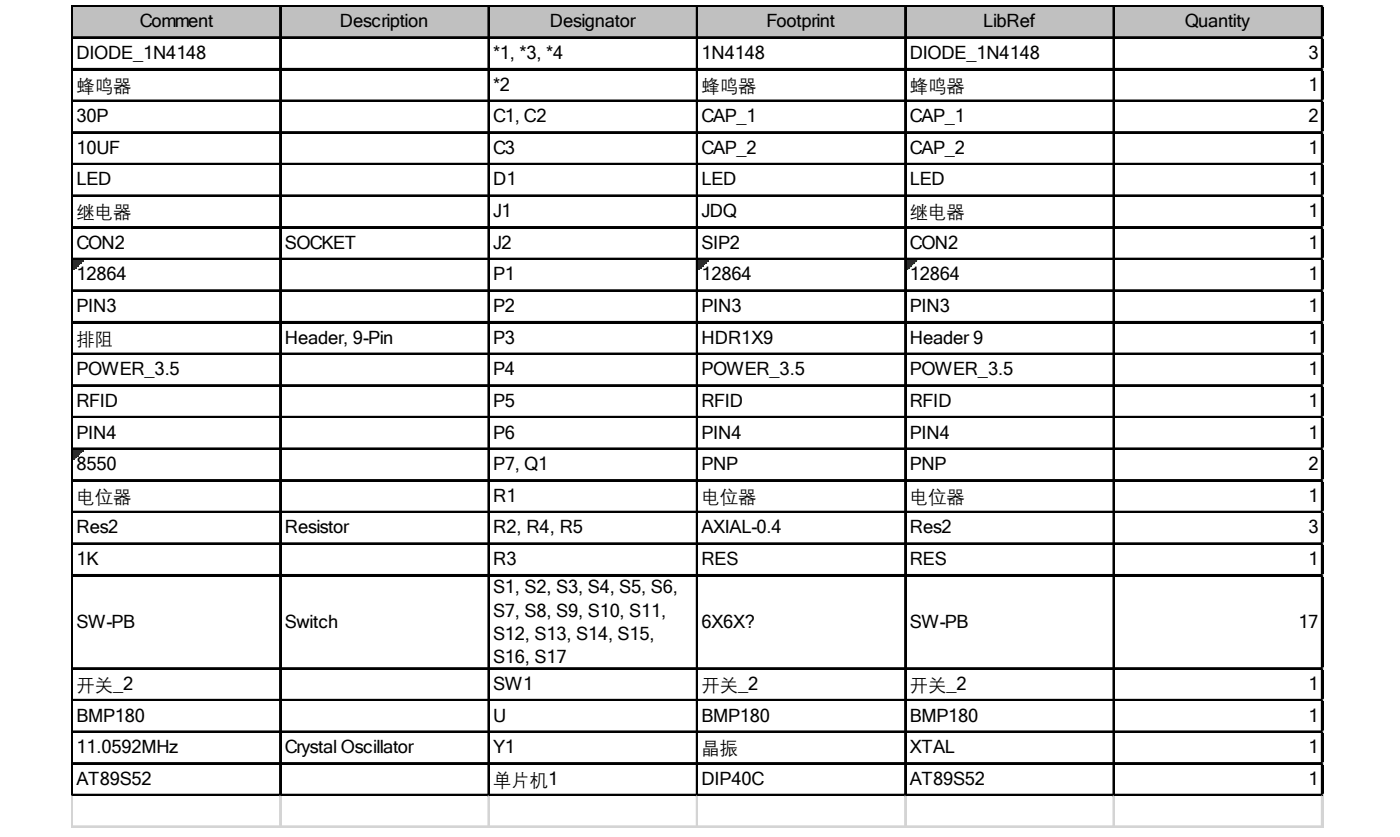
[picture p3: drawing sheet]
<svg xmlns="http://www.w3.org/2000/svg" width="127mm" height="76mm" viewBox="0 0 127 76" stroke-linecap="round" stroke-linejoin="round" font-family="sans-serif">
<defs><g id="words">
<g font-size="1.7">
<text x="6.9" y="5.3">DIODE_1N4148</text>
<text x="12.7" y="2.5">Comment</text>
<text x="30.8" y="2.5">Description</text>
<text x="44.7" y="5.3">*1, *3, *4</text>
<text x="49.9" y="2.5">Designator</text>
<text x="63.6" y="5.3">1N4148</text>
<text x="69.5" y="2.5">Footprint</text>
<text x="82.5" y="5.3">DIODE_1N4148</text>
<text x="89.2" y="2.5">LibRef</text>
<text x="107.5" y="2.5">Quantity</text>
<text x="118.7" y="5.3">3</text>
<text x="6.9" y="8.3">蜂鸣器</text>
<text x="6.9" y="11.1">30P</text>
<text x="44.7" y="8.2">*2</text>
<text x="44.7" y="11.1">C1, C2</text>
<text x="63.6" y="8.3">蜂鸣器</text>
<text x="63.6" y="11.1">CAP_1</text>
<text x="82.5" y="8.3">蜂鸣器</text>
<text x="82.5" y="11.1">CAP_1</text>
<text x="118.7" y="8.2">1</text>
<text x="118.7" y="11.1">2</text>
<text x="6.9" y="13.9">10UF</text>
<text x="6.9" y="16.8">LED</text>
<text x="44.7" y="13.9">C3</text>
<text x="44.7" y="16.8">D1</text>
<text x="63.6" y="13.9">CAP_2</text>
<text x="63.6" y="16.8">LED</text>
<text x="82.5" y="13.9">CAP_2</text>
<text x="82.5" y="16.8">LED</text>
<text x="118.7" y="13.9">1</text>
<text x="118.7" y="16.8">1</text>
<text x="6.9" y="19.8">继电器</text>
<text x="6.9" y="22.5">CON2</text>
<text x="25.8" y="22.5">SOCKET</text>
<text x="44.7" y="19.7">J1</text>
<text x="44.7" y="22.5">J2</text>
<text x="63.6" y="19.7">JDQ</text>
<text x="63.6" y="22.5">SIP2</text>
<text x="82.5" y="19.8">继电器</text>
<text x="82.5" y="22.5">CON2</text>
<text x="118.7" y="19.7">1</text>
<text x="118.7" y="22.5">1</text>
<text x="6.9" y="25.4">12864</text>
<text x="6.9" y="28.3">PIN3</text>
<text x="44.7" y="25.4">P1</text>
<text x="44.7" y="28.3">P2</text>
<text x="63.6" y="25.4">12864</text>
<text x="63.6" y="28.3">PIN3</text>
<text x="82.5" y="25.4">12864</text>
<text x="82.5" y="28.3">PIN3</text>
<text x="118.7" y="25.4">1</text>
<text x="118.7" y="28.3">1</text>
<text x="6.9" y="31.3">排阻</text>
<text x="6.9" y="34">POWER_3.5</text>
<text x="25.8" y="31.1">Header, 9-Pin</text>
<text x="44.7" y="31.1">P3</text>
<text x="44.7" y="34">P4</text>
<text x="63.6" y="31.1">HDR1X9</text>
<text x="63.6" y="34">POWER_3.5</text>
<text x="82.5" y="31.1">Header 9</text>
<text x="82.5" y="34">POWER_3.5</text>
<text x="118.7" y="31.1">1</text>
<text x="118.7" y="34">1</text>
<text x="6.9" y="36.9">RFID</text>
<text x="6.9" y="39.7">PIN4</text>
<text x="44.7" y="36.9">P5</text>
<text x="44.7" y="39.7">P6</text>
<text x="63.6" y="36.9">RFID</text>
<text x="63.6" y="39.7">PIN4</text>
<text x="82.5" y="36.9">RFID</text>
<text x="82.5" y="39.7">PIN4</text>
<text x="118.7" y="36.9">1</text>
<text x="118.7" y="39.7">1</text>
<text x="6.9" y="42.6">8550</text>
<text x="6.9" y="45.6">电位器</text>
<text x="44.7" y="42.6">P7, Q1</text>
<text x="44.7" y="45.5">R1</text>
<text x="63.6" y="42.6">PNP</text>
<text x="63.6" y="45.6">电位器</text>
<text x="82.5" y="42.6">PNP</text>
<text x="82.5" y="45.6">电位器</text>
<text x="118.7" y="42.6">2</text>
<text x="118.7" y="45.5">1</text>
<text x="6.9" y="48.3">Res2</text>
<text x="6.9" y="51.2">1K</text>
<text x="25.8" y="48.3">Resistor</text>
<text x="44.7" y="48.3">R2, R4, R5</text>
<text x="44.7" y="51.2">R3</text>
<text x="44.7" y="53.8">S1, S2, S3, S4, S5, S6,</text>
<text x="63.6" y="48.3">AXIAL-0.4</text>
<text x="63.6" y="51.2">RES</text>
<text x="82.5" y="48.3">Res2</text>
<text x="82.5" y="51.2">RES</text>
<text x="118.7" y="48.3">3</text>
<text x="118.7" y="51.2">1</text>
<text x="6.9" y="56.9">SW-PB</text>
<text x="25.8" y="56.9">Switch</text>
<text x="44.7" y="55.9">S7, S8, S9, S10, S11,</text>
<text x="44.7" y="58">S12, S13, S14, S15,</text>
<text x="63.6" y="56.9">6X6X?</text>
<text x="82.5" y="56.9">SW-PB</text>
<text x="117.8" y="56.9">17</text>
<text x="6.9" y="62.6">开关_2</text>
<text x="6.9" y="65.4">BMP180</text>
<text x="44.7" y="60.1">S16, S17</text>
<text x="44.7" y="62.5">SW1</text>
<text x="44.7" y="65.4">U</text>
<text x="63.6" y="62.6">开关_2</text>
<text x="63.6" y="65.4">BMP180</text>
<text x="82.5" y="62.6">开关_2</text>
<text x="82.5" y="65.4">BMP180</text>
<text x="118.7" y="62.5">1</text>
<text x="118.7" y="65.4">1</text>
<text x="6.9" y="68.3">11.0592MHz</text>
<text x="6.9" y="71.1">AT89S52</text>
<text x="25.8" y="68.3">Crystal Oscillator</text>
<text x="44.7" y="68.3">Y1</text>
<text x="44.7" y="71.2">单片机1</text>
<text x="63.6" y="68.4">晶振</text>
<text x="63.6" y="71.1">DIP40C</text>
<text x="82.5" y="68.3">XTAL</text>
<text x="82.5" y="71.1">AT89S52</text>
<text x="118.7" y="68.3">1</text>
<text x="118.7" y="71.1">1</text>
</g>
</g></defs>
<path d="M6.6 .6h113.4v2.9h-113.4z" fill="#c0c0c0"/>
<path d="M6.6 23.6h1" fill="none" stroke="#008000" stroke-width=".15"/>
<path d="M6.6 23.6h1v.1h-1z" fill="#008000"/>
<path d="M6.6 23.7h.8" fill="none" stroke="#008000" stroke-width=".15"/>
<path d="M6.6 23.7h.8v.2h-.8z" fill="#008000"/>
<path d="M6.6 23.9h.6" fill="none" stroke="#008000" stroke-width=".15"/>
<path d="M6.6 23.9h.6v.1h-.6z" fill="#008000"/>
<path d="M6.6 24h.5" fill="none" stroke="#008000" stroke-width=".15"/>
<path d="M6.6 24h.5v.2h-.5z" fill="#008000"/>
<path d="M6.6 24.2h.3" fill="none" stroke="#008000" stroke-width=".15"/>
<path d="M6.6 24.2h.3v.1h-.3z" fill="#008000"/>
<path d="M6.6 24.3h.2" fill="none" stroke="#008000" stroke-width=".15"/>
<path d="M6.6 24.3h.2v.2h-.2z" fill="#008000"/>
<path d="M63.3 23.6h1" fill="none" stroke="#008000" stroke-width=".15"/>
<path d="M63.3 23.6h1v.1h-1z" fill="#008000"/>
<path d="M63.3 23.7h.8" fill="none" stroke="#008000" stroke-width=".15"/>
<path d="M63.3 23.7h.8v.2h-.8z" fill="#008000"/>
<path d="M63.3 23.9h.6" fill="none" stroke="#008000" stroke-width=".15"/>
<path d="M63.3 23.9h.6v.1h-.6z" fill="#008000"/>
<path d="M63.3 24h.5" fill="none" stroke="#008000" stroke-width=".15"/>
<path d="M63.3 24h.5v.2h-.5z" fill="#008000"/>
<path d="M63.3 24.2h.3" fill="none" stroke="#008000" stroke-width=".15"/>
<path d="M63.3 24.2h.3v.1h-.3z" fill="#008000"/>
<path d="M63.3 24.3h.2" fill="none" stroke="#008000" stroke-width=".15"/>
<path d="M63.3 24.3h.2v.2h-.2z" fill="#008000"/>
<path d="M82.2 23.6h1" fill="none" stroke="#008000" stroke-width=".15"/>
<path d="M82.2 23.6h1v.1h-1z" fill="#008000"/>
<path d="M82.2 23.7h.8" fill="none" stroke="#008000" stroke-width=".15"/>
<path d="M82.2 23.7h.8v.2h-.8z" fill="#008000"/>
<path d="M82.2 23.9h.6" fill="none" stroke="#008000" stroke-width=".15"/>
<path d="M82.2 23.9h.6v.1h-.6z" fill="#008000"/>
<path d="M82.2 24h.5" fill="none" stroke="#008000" stroke-width=".15"/>
<path d="M82.2 24h.5v.2h-.5z" fill="#008000"/>
<path d="M82.2 24.2h.3" fill="none" stroke="#008000" stroke-width=".15"/>
<path d="M82.2 24.2h.3v.1h-.3z" fill="#008000"/>
<path d="M82.2 24.3h.2" fill="none" stroke="#008000" stroke-width=".15"/>
<path d="M82.2 24.3h.2v.2h-.2z" fill="#008000"/>
<path d="M6.6 40.8h1" fill="none" stroke="#008000" stroke-width=".15"/>
<path d="M6.6 40.8h1v.1h-1z" fill="#008000"/>
<path d="M6.6 40.9h.8" fill="none" stroke="#008000" stroke-width=".15"/>
<path d="M6.6 40.9h.8v.2h-.8z" fill="#008000"/>
<path d="M6.6 41.1h.6" fill="none" stroke="#008000" stroke-width=".15"/>
<path d="M6.6 41.1h.6v.1h-.6z" fill="#008000"/>
<path d="M6.6 41.2h.5" fill="none" stroke="#008000" stroke-width=".15"/>
<path d="M6.6 41.2h.5v.2h-.5z" fill="#008000"/>
<path d="M6.6 41.4h.3" fill="none" stroke="#008000" stroke-width=".15"/>
<path d="M6.6 41.4h.3v.1h-.3z" fill="#008000"/>
<path d="M6.6 41.5h.2" fill="none" stroke="#008000" stroke-width=".15"/>
<path d="M6.6 41.5h.2v.2h-.2z" fill="#008000"/>
<g fill="none" stroke="#000" stroke-width=".15">
<path d="M6.5 .5v71.7M6.6 .5v71.7M6.6 .5h113.4M6.6 .6h113.4M6.6 3.4h113.4M6.6 6.2h113.4M6.6 6.3h113.4M6.6 9.1h113.4M6.6 9.2h113.4M6.6 12h113.4M6.6 14.8h113.4M6.6 14.9h113.4"/>
<path d="M6.6 17.7h113.4M6.6 17.8h113.4M25.4 .6v71.6M25.5 .6v71.6M44.3 .6v71.6M44.4 .6v71.6M63.2 .6v71.6M63.3 .6v71.6M82.1 .6v71.6M82.2 .6v71.6M101 .6v71.6M101.1 .6v71.6"/>
<path d="M119.9 .6v71.6M120 .6v71.6M6.6 20.6h113.4M6.6 23.4h113.4M6.6 23.5h113.4M6.6 26.3h113.4M6.6 26.4h113.4M6.6 29.2h113.4M6.6 32h113.4M6.6 32.1h113.4M6.6 34.9h113.4M6.6 35h113.4"/>
<path d="M6.6 37.8h113.4M6.6 40.6h113.4M6.6 40.7h113.4M6.6 43.5h113.4M6.6 43.6h113.4M6.6 46.4h113.4M6.6 49.2h113.4M6.6 49.3h113.4M6.6 52.1h113.4M6.6 52.2h113.4M6.6 60.5h113.4M6.6 60.6h113.4"/>
<path d="M6.6 63.4h113.4M6.6 63.5h113.4M6.6 66.3h113.4M6.6 69.1h113.4M6.6 69.2h113.4M6.6 72h113.4M6.6 72.1h113.4"/>
</g>
<g fill="none" stroke="#d4d4d4" stroke-width=".15">
<path d="M120 .5h.1M6.5 72.2v2.8M6.6 72.2v2.8M25.4 72.2v2.8M25.5 72.2v2.8M44.3 72.2v2.8M44.4 72.2v2.8M63.2 72.2v2.8M63.3 72.2v2.8M82.1 72.2v2.8M82.2 72.2v2.8M101 72.2v2.8"/>
<path d="M101.1 72.2v2.8M119.9 72.2v2.8M120 72.2v2.8"/>
</g>
<path d="M120 .5l.1 .1z" fill="#d4d4d4"/>
<path d="M120 3.4h.1" fill="none" stroke="#d4d4d4" stroke-width=".15"/>
<path d="M120 3.4l.1 .1z" fill="#d4d4d4"/>
<path d="M120 6.2h.1" fill="none" stroke="#d4d4d4" stroke-width=".15"/>
<path d="M120 6.2l.1 .2z" fill="#d4d4d4"/>
<path d="M120 9.1h.1" fill="none" stroke="#d4d4d4" stroke-width=".15"/>
<path d="M120 9.1l.1 .1z" fill="#d4d4d4"/>
<path d="M120 12h.1" fill="none" stroke="#d4d4d4" stroke-width=".15"/>
<path d="M120 12l.1 .1z" fill="#d4d4d4"/>
<path d="M120 14.8h.1" fill="none" stroke="#d4d4d4" stroke-width=".15"/>
<path d="M120 14.8l.1 .2z" fill="#d4d4d4"/>
<path d="M120 17.7h.1" fill="none" stroke="#d4d4d4" stroke-width=".15"/>
<path d="M120 17.7l.1 .1z" fill="#d4d4d4"/>
<path d="M120 20.6h.1" fill="none" stroke="#d4d4d4" stroke-width=".15"/>
<path d="M120 20.6l.1 .1z" fill="#d4d4d4"/>
<path d="M120 23.4h.1" fill="none" stroke="#d4d4d4" stroke-width=".15"/>
<path d="M120 23.4l.1 .2z" fill="#d4d4d4"/>
<path d="M120 26.3h.1" fill="none" stroke="#d4d4d4" stroke-width=".15"/>
<path d="M120 26.3l.1 .1z" fill="#d4d4d4"/>
<path d="M120 29.2h.1" fill="none" stroke="#d4d4d4" stroke-width=".15"/>
<path d="M120 29.2l.1 .1z" fill="#d4d4d4"/>
<path d="M120 32h.1" fill="none" stroke="#d4d4d4" stroke-width=".15"/>
<path d="M120 32l.1 .2z" fill="#d4d4d4"/>
<path d="M120 34.9h.1" fill="none" stroke="#d4d4d4" stroke-width=".15"/>
<path d="M120 34.9l.1 .1z" fill="#d4d4d4"/>
<path d="M120 37.8h.1" fill="none" stroke="#d4d4d4" stroke-width=".15"/>
<path d="M120 37.8l.1 .1z" fill="#d4d4d4"/>
<path d="M120 40.6h.1" fill="none" stroke="#d4d4d4" stroke-width=".15"/>
<path d="M120 40.6l.1 .2z" fill="#d4d4d4"/>
<path d="M120 43.5h.1" fill="none" stroke="#d4d4d4" stroke-width=".15"/>
<path d="M120 43.5l.1 .1z" fill="#d4d4d4"/>
<path d="M120 46.4h.1" fill="none" stroke="#d4d4d4" stroke-width=".15"/>
<path d="M120 46.4l.1 .1z" fill="#d4d4d4"/>
<path d="M120 49.2h.1" fill="none" stroke="#d4d4d4" stroke-width=".15"/>
<path d="M120 49.2l.1 .2z" fill="#d4d4d4"/>
<path d="M120 52.1h.1" fill="none" stroke="#d4d4d4" stroke-width=".15"/>
<path d="M120 52.1l.1 .1z" fill="#d4d4d4"/>
<path d="M120 60.5h.1" fill="none" stroke="#d4d4d4" stroke-width=".15"/>
<path d="M120 60.5l.1 .2z" fill="#d4d4d4"/>
<path d="M120 63.4h.1" fill="none" stroke="#d4d4d4" stroke-width=".15"/>
<path d="M120 63.4l.1 .2z" fill="#d4d4d4"/>
<path d="M120 66.3h.1" fill="none" stroke="#d4d4d4" stroke-width=".15"/>
<path d="M120 66.3l.1 .1z" fill="#d4d4d4"/>
<path d="M120 69.1h.1" fill="none" stroke="#d4d4d4" stroke-width=".15"/>
<path d="M120 69.1l.1 .2z" fill="#d4d4d4"/>
<path d="M120 72h.1" fill="none" stroke="#d4d4d4" stroke-width=".15"/>
<path d="M120 72l.1 .2z" fill="#d4d4d4"/>
<path d="M6.5 74.9h113.6" fill="none" stroke="#d4d4d4" stroke-width=".15"/>
<use href="#words"/>
</svg>
